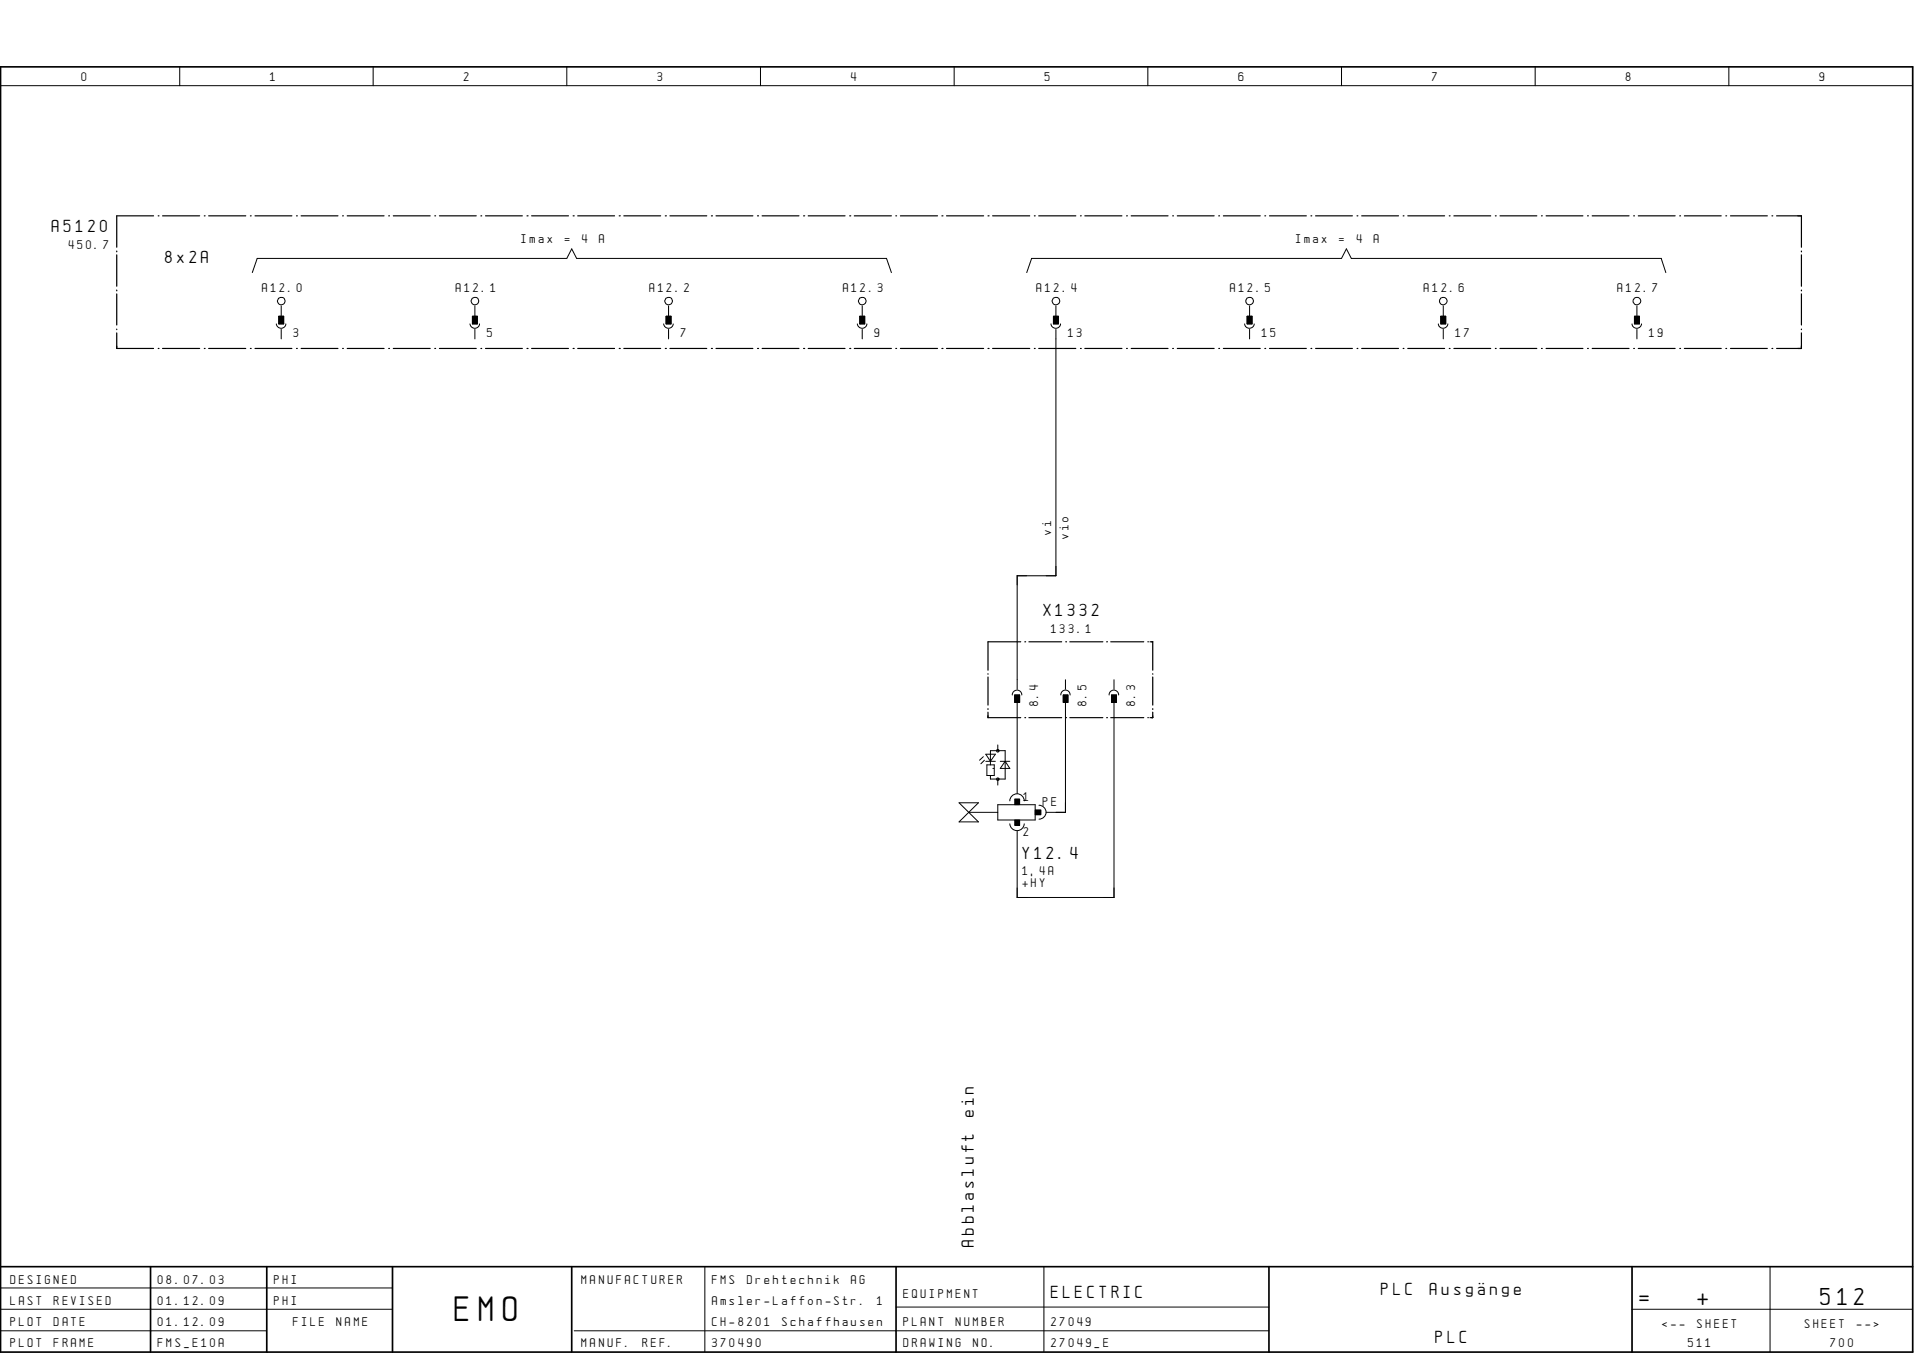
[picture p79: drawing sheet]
<svg xmlns="http://www.w3.org/2000/svg" width="297mm" height="210mm" viewBox="0 0 297 210" stroke-linecap="round" stroke-linejoin="round" font-family="sans-serif">
<defs><g id="words">
<text font-size="4.4" x="70.6" y="205">EMO</text>
<g font-size="3">
<text x="254.4" y="202.4">=</text>
<text x="263.4" y="202.4">+</text>
<text x="282.5" y="202.4">512</text>
</g>
<g font-size="2.2">
<text x="8" y="36.1">A5120</text>
<text x="25.7" y="40.7">8x2A</text>
<text x="162" y="95.5">X1332</text>
<text x="158.7" y="133.2">Y12.4</text>
<text x="151.1" y="173.3" transform="rotate(-90 151.1 173.3)">ein</text>
<text x="151.1" y="193.5" transform="rotate(-90 151.1 193.5)">Abblasluft</text>
<text x="163.1" y="201.3">ELECTRIC</text>
<text x="214.4" y="201">PLC</text>
<text x="221.9" y="201">Ausg„nge</text>
<text x="222.8" y="208.3">PLC</text>
</g>
<g font-size="1.6">
<text x="12.7" y="12.6">0</text>
<text x="41.9" y="12.6">1</text>
<text x="72" y="12.6">2</text>
<text x="102.1" y="12.6">3</text>
<text x="132.1" y="12.6">4</text>
<text x="162.1" y="12.6">5</text>
<text x="192.2" y="12.6">6</text>
<text x="222.2" y="12.6">7</text>
<text x="252.3" y="12.6">8</text>
<text x="282.4" y="12.6">9</text>
<text x="10.7" y="38.7">450.7</text>
<text x="80.9" y="37.8">Imax</text>
<text x="87.7" y="37.8">=</text>
<text x="90.3" y="37.8">4</text>
<text x="93" y="37.8">A</text>
<text x="201.1" y="37.8">Imax</text>
<text x="207.9" y="37.8">=</text>
<text x="210.6" y="37.8">4</text>
<text x="213.2" y="37.8">A</text>
<text x="40.7" y="45.3">A12.0</text>
<text x="70.7" y="45.3">A12.1</text>
<text x="100.8" y="45.3">A12.2</text>
<text x="130.8" y="45.3">A12.3</text>
<text x="160.9" y="45.3">A12.4</text>
<text x="190.9" y="45.3">A12.5</text>
<text x="221" y="45.3">A12.6</text>
<text x="251" y="45.3">A12.7</text>
<text x="45.5" y="52.2">3</text>
<text x="75.6" y="52.2">5</text>
<text x="105.7" y="52.2">7</text>
<text x="135.7" y="52.2">9</text>
<text x="165.8" y="52.2">13</text>
<text x="195.8" y="52.2">15</text>
<text x="225.9" y="52.2">17</text>
<text x="255.9" y="52.2">19</text>
<text x="163.1" y="82.9" transform="rotate(-90 163.1 82.9)">vi</text>
<text x="165.8" y="83.6" transform="rotate(-90 165.8 83.6)">vio</text>
<text x="163.1" y="98.1">133.1</text>
<text x="161.1" y="109.6" transform="rotate(-90 161.1 109.6)">8.4</text>
<text x="168.6" y="109.6" transform="rotate(-90 168.6 109.6)">8.5</text>
<text x="176.1" y="109.6" transform="rotate(-90 176.1 109.6)">8.3</text>
<text x="158.8" y="124.2">1</text>
<text x="161.8" y="125.1">PE</text>
<text x="158.8" y="129.6">2</text>
<text x="158.7" y="135.8">1,4A</text>
<text x="158.7" y="137.6">+HY</text>
<text x="1.6" y="199.1">DESIGNED</text>
<text x="1.6" y="202.4">LAST</text>
<text x="8.4" y="202.4">REVISED</text>
<text x="24.5" y="199.1">08.07.03</text>
<text x="24.5" y="202.4">01.12.09</text>
<text x="42.5" y="199.1">PHI</text>
<text x="42.5" y="202.4">PHI</text>
<text x="90.3" y="199.1">MANUFACTURER</text>
<text x="110.5" y="202.4">Amsler-Laffon-Str.</text>
<text x="110.5" y="199.1">FMS</text>
<text x="115.9" y="199.1">Drehtechnik</text>
<text x="132.1" y="199.1">AG</text>
<text x="136.1" y="202.4">1</text>
<text x="140.2" y="201.3">EQUIPMENT</text>
<text x="1.6" y="205.7">PLOT</text>
<text x="1.6" y="209">PLOT</text>
<text x="8.4" y="205.7">DATE</text>
<text x="8.4" y="209">FRAME</text>
<text x="24.5" y="205.7">01.12.09</text>
<text x="24.5" y="209">FMS_E10A</text>
<text x="45.5" y="205.7">FILE</text>
<text x="52.2" y="205.7">NAME</text>
<text x="90.3" y="209">MANUF.</text>
<text x="99.7" y="209">REF.</text>
<text x="110.5" y="209">370490</text>
<text x="110.5" y="205.7">CH-8201</text>
<text x="121.4" y="205.7">Schaffhausen</text>
<text x="140.2" y="205.7">PLANT</text>
<text x="140.2" y="209">DRAWING</text>
<text x="148.3" y="205.7">NUMBER</text>
<text x="151" y="209">NO.</text>
<text x="163.1" y="205.7">27049</text>
<text x="163.1" y="209">27049_E</text>
<text x="258" y="206.1">&lt;--</text>
<text x="262" y="209">511</text>
<text x="263.4" y="206.1">SHEET</text>
<text x="280.1" y="206.1">SHEET</text>
<text x="284.1" y="209">700</text>
<text x="288.2" y="206.1">--&gt;</text>
</g>
</g></defs>
<g fill="none" stroke="#000" stroke-width=".16">
<path d="M.1 13.3h296.7M27.9 10.4v2.9M57.9 10.4v2.9M88 10.4v2.9M118 10.4v2.9M148.1 10.4v2.9M178.1 10.4v2.9M208.2 10.4v2.9M238.2 10.4v2.9M268.3 10.4v2.9M39.2 42.3l.7-2.2h48.1l.7-1.5 .8 1.5h48.1l.7 2.2M42.9 50.2a.74 .74 0 0 0 .7 .7 .74 .74 0 0 0 .8-.7"/>
<path d="M43.3 49.1h.7v1.1h-.7zM43.6 49.7h.1M43.6 47.5v2.2M43.6 51.1v1.5M72.9 50.2a.74 .74 0 0 0 .8 .7 .74 .74 0 0 0 .7-.7M73.3 49.1h.8v1.1h-.8zM73.7 49.7h.1M73.7 47.5v2.2M73.7 51.1v1.5M103 50.2a.74 .74 0 0 0 .7 .7 .74 .74 0 0 0 .8-.7M103.4 49.1h.7v1.1h-.7zM103.8 49.7h.1"/>
<path d="M103.8 47.5v2.2M103.8 51.1v1.5M133.1 50.2a.74 .74 0 0 0 .7 .7 .74 .74 0 0 0 .7-.7M133.4 49.1h.8v1.1h-.8zM133.8 49.7h.1M133.8 47.5v2.2M133.8 51.1v1.5M159.3 42.3l.8-2.2h48.1l.8-1.5 .7 1.5h48.1l.7 2.2M163.1 50.2a.74 .74 0 0 0 .7 .7 .74 .74 0 0 0 .8-.7M163.5 49.1h.8v1.1h-.8zM163.9 49.7h.1M163.9 51.1v38.2h-6v17.6"/>
<path d="M163.9 47.5v2.2M193.2 50.2a.74 .74 0 0 0 .7 .7 .74 .74 0 0 0 .7-.7M193.5 49.1h.8v1.1h-.8zM193.9 49.7h.1M193.9 47.5v2.2M193.9 51.1v1.5M223.2 50.2a.74 .74 0 0 0 .8 .7 .74 .74 0 0 0 .7-.7M223.6 49.1h.8v1.1h-.8zM224 49.7h.1M224 47.5v2.2M224 51.1v1.5M253.3 50.2a.74 .74 0 0 0 .7 .7 .74 .74 0 0 0 .8-.7"/>
<path d="M253.7 49.1h.7v1.1h-.7zM254 49.7h.1M254 47.5v2.2M254 51.1v1.5M152.6 117.4l-.6 .5M152.8 117.9l-.6 .6M153 117h1.5l-.8 1.1zM153 118.1h1.5M153.2 118.7h1.1v1.6h-1.1zM153.7 118.7v-2.2h2.3v4.4h-2.3v-.6M154.1 119.2h.1M154.7 116.3h.3v.3h-.3z"/>
<path d="M154.9 115.6v.9M155.2 118.1h1.5M156 118.1l.7 1.1h-1.5zM157.1 107.8a.74 .74 0 0 1 .7-.7 .74 .74 0 0 1 .8 .7M157.5 107.8h.7v1.2h-.7zM157.9 108.4v14.7M164.6 107.8a.72 .72 0 0 1 .8-.7 .72 .72 0 0 1 .7 .7M165 107.8h.7v1.2h-.7zM165.4 105.5v1.4M165.4 108.4v17.6h-3.1M172.1 107.8a.74 .74 0 0 1 .8-.7 .74 .74 0 0 1 .7 .7M172.5 107.8h.8v1.2h-.8z"/>
<path d="M172.9 108.4v30.8h-15v-10.3M172.9 105.5v1.4M148.8 124.5h3l-3 3h3zM150.3 126h4.6M154.9 120.9v.9M154.9 124.8h5.8v2.4h-5.8zM156.7 124.2a1.12 1.12 0 0 1 1.1-1.1 1.12 1.12 0 0 1 1.2 1.1M156.7 127.8a1.12 1.12 0 0 0 1.1 1.1 1.12 1.12 0 0 0 1.2-1.1M157.5 124h.7v.8h-.7zM157.5 127.2h.7v.9h-.7zM160.7 125.6h.8v.8h-.8zM161.2 124.9a1.08 1.08 0 0 1 1.1 1.1 1.08 1.08 0 0 1-1.1 1.1"/>
<path d="M.1 199.8h60.8M109.4 196.5v13.3M162 196.5v13.3M274.7 196.5v13.3M.1 203.1h60.8M.1 206.5h41.3M89.1 206.5h107.8M139.1 202.8h57.8M253.3 203.1h43.5"/>
<circle cx="43.6" cy="46.7" r=".59"/>
<circle cx="73.7" cy="46.7" r=".59"/>
<circle cx="103.8" cy="46.7" r=".59"/>
<circle cx="133.8" cy="46.7" r=".59"/>
<circle cx="163.9" cy="46.7" r=".59"/>
<circle cx="193.9" cy="46.7" r=".59"/>
<circle cx="224" cy="46.7" r=".59"/>
<circle cx="254" cy="46.7" r=".59"/>
<circle cx="154.9" cy="120.9" r=".21"/>
</g>
<path d="M.1 10.4h296.7v199.4h-296.7zM.1 196.5h296.7M23.4 196.5v13.3M41.4 196.5v13.3M60.9 196.5v13.3M88.7 196.5v13.3M139.1 196.5v13.3M196.9 196.5v13.3M253.3 196.5v13.3" fill="none" stroke="#000" stroke-width=".26"/>
<g fill="none" stroke="#000" stroke-width=".19">
<path d="M18.1 38.9v.2M18.1 39.5v4.9M23.8 33.5h-5.7v4.9M24.6 33.5h.1M25.2 33.5h5.8M31.7 33.5h.1M32.4 33.5h5.7M38.9 33.5h.1M39.6 33.5h5.7M46 33.5h.1M46.7 33.5h5.7M53.2 33.5h.1"/>
<path d="M53.9 33.5h5.7M60.3 33.5h.1M61 33.5h5.8M67.5 33.5h.1M68.2 33.5h5.7M74.6 33.5h.2M75.4 33.5h5.7M81.8 33.5h.2M82.5 33.5h5.7M88.9 33.5h.2M89.7 33.5h5.7M96.1 33.5h.2"/>
<path d="M96.8 33.5h5.7M103.2 33.5h.2M104 33.5h5.7M110.4 33.5h.2M111.1 33.5h5.7M117.6 33.5h.1M118.3 33.5h5.7M124.7 33.5h.2M125.4 33.5h5.7M131.9 33.5h.1M132.6 33.5h5.7M139 33.5h.1"/>
<path d="M139.7 33.5h5.8M146.2 33.5h.1M146.9 33.5h5.8M153.3 33.5h.2M154 33.5h5.8M160.5 33.5h.2M161.2 33.5h5.8M167.7 33.5h.1M168.4 33.5h5.7M174.8 33.5h.2M175.6 33.5h5.7M182 33.5h.1"/>
<path d="M182.7 33.5h5.7M189.1 33.5h.2M189.9 33.5h5.7M196.3 33.5h.1M197 33.5h5.7M203.5 33.5h.1M204.2 33.5h5.7M210.6 33.5h.1M211.3 33.5h5.7M217.8 33.5h.1M218.5 33.5h5.7M224.9 33.5h.1"/>
<path d="M225.6 33.5h5.7M232.1 33.5h.1M232.8 33.5h5.7M239.2 33.5h.1M239.9 33.5h5.8M246.4 33.5h.1M247.1 33.5h5.7M253.5 33.5h.2M254.3 33.5h5.7M260.7 33.5h.1M261.4 33.5h5.7M267.8 33.5h.2"/>
<path d="M268.6 33.5h5.7M275 33.5h.1M275.7 33.5h3.9v4.9M279.6 38.9v.2M279.6 39.5v4.9M18.1 45v.1M18.1 45.6v4.8M18.1 51.1h.1M18.1 51.6v2.5h5.7M24.6 54.1h.1M25.2 54.1h5.8M31.7 54.1h.1"/>
<path d="M32.4 54.1h5.7M38.9 54.1h.1M39.6 54.1h5.7M46 54.1h.1M46.7 54.1h5.7M53.2 54.1h.1M53.9 54.1h5.7M60.3 54.1h.1M61 54.1h5.8M67.5 54.1h.1M68.2 54.1h5.7M74.6 54.1h.2"/>
<path d="M75.4 54.1h5.7M81.8 54.1h.2M82.5 54.1h5.7M88.9 54.1h.2M89.7 54.1h5.7M96.1 54.1h.2M96.8 54.1h5.7M103.2 54.1h.2M104 54.1h5.7M110.4 54.1h.2M111.1 54.1h5.7M117.6 54.1h.1"/>
<path d="M118.3 54.1h5.7M124.7 54.1h.2M125.4 54.1h5.7M131.9 54.1h.1M132.6 54.1h5.7M139 54.1h.1M139.7 54.1h5.8M146.2 54.1h.1M146.9 54.1h5.8M153.3 54.1h.2M154 54.1h5.8M160.5 54.1h.2"/>
<path d="M161.2 54.1h5.8M167.7 54.1h.1M168.4 54.1h5.7M174.8 54.1h.2M175.6 54.1h5.7M182 54.1h.1M182.7 54.1h5.7M189.1 54.1h.2M189.9 54.1h5.7M196.3 54.1h.1M197 54.1h5.7M203.5 54.1h.1"/>
<path d="M204.2 54.1h5.7M210.6 54.1h.1M211.3 54.1h5.7M217.8 54.1h.1M218.5 54.1h5.7M224.9 54.1h.1M225.6 54.1h5.7M232.1 54.1h.1M232.8 54.1h5.7M239.2 54.1h.1M239.9 54.1h5.8M246.4 54.1h.1"/>
<path d="M247.1 54.1h5.7M253.5 54.1h.2M254.3 54.1h5.7M260.7 54.1h.1M261.4 54.1h5.7M267.8 54.1h.2M268.6 54.1h5.7M275 54.1h.1M279.6 51.6v2.5h-3.9M279.6 45v.1M279.6 45.6v4.8M279.6 51.1h.1"/>
<path d="M158.4 99.6h-5.1v4.4M159 99.6h.2M159.7 99.6h5.1M165.4 99.6h.1M166 99.6h5.2M171.7 99.6h.2M172.4 99.6h5.1M178.1 99.6h.1M178.5 99.6h.4v4.4M153.3 104.5v.1M153.3 105v4.4M153.3 109.9v.2"/>
<path d="M153.3 110.5v.8h5.1M159 111.3h.2M159.7 111.3h5.1M165.4 111.3h.1M166 111.3h5.2M171.7 111.3h.2M172.4 111.3h5.1M178.1 111.3h.1M178.9 110.5v.8h-.4M178.9 104.5v.1M178.9 105v4.4M178.9 109.9v.2"/>
</g>
<g fill="#000">
<path d="M43.3 49.1h.7v1.1h-.7zM73.3 49.1h.8v1.1h-.8zM103.4 49.1h.7v1.1h-.7zM133.4 49.1h.8v1.1h-.8zM163.5 49.1h.7v1.1h-.7zM193.5 49.1h.8v1.1h-.8zM223.6 49.1h.8v1.1h-.8zM253.7 49.1h.7v1.1h-.7zM157.5 107.8h.7v1.2h-.7zM165 107.8h.7v1.2h-.7zM172.5 107.8h.8v1.2h-.8zM157.5 124h.7v.8h-.7z"/>
<path d="M157.5 127.2h.7v.9h-.7zM160.7 125.6h.8v.8h-.8z"/>
</g>
<use href="#words"/>
</svg>
